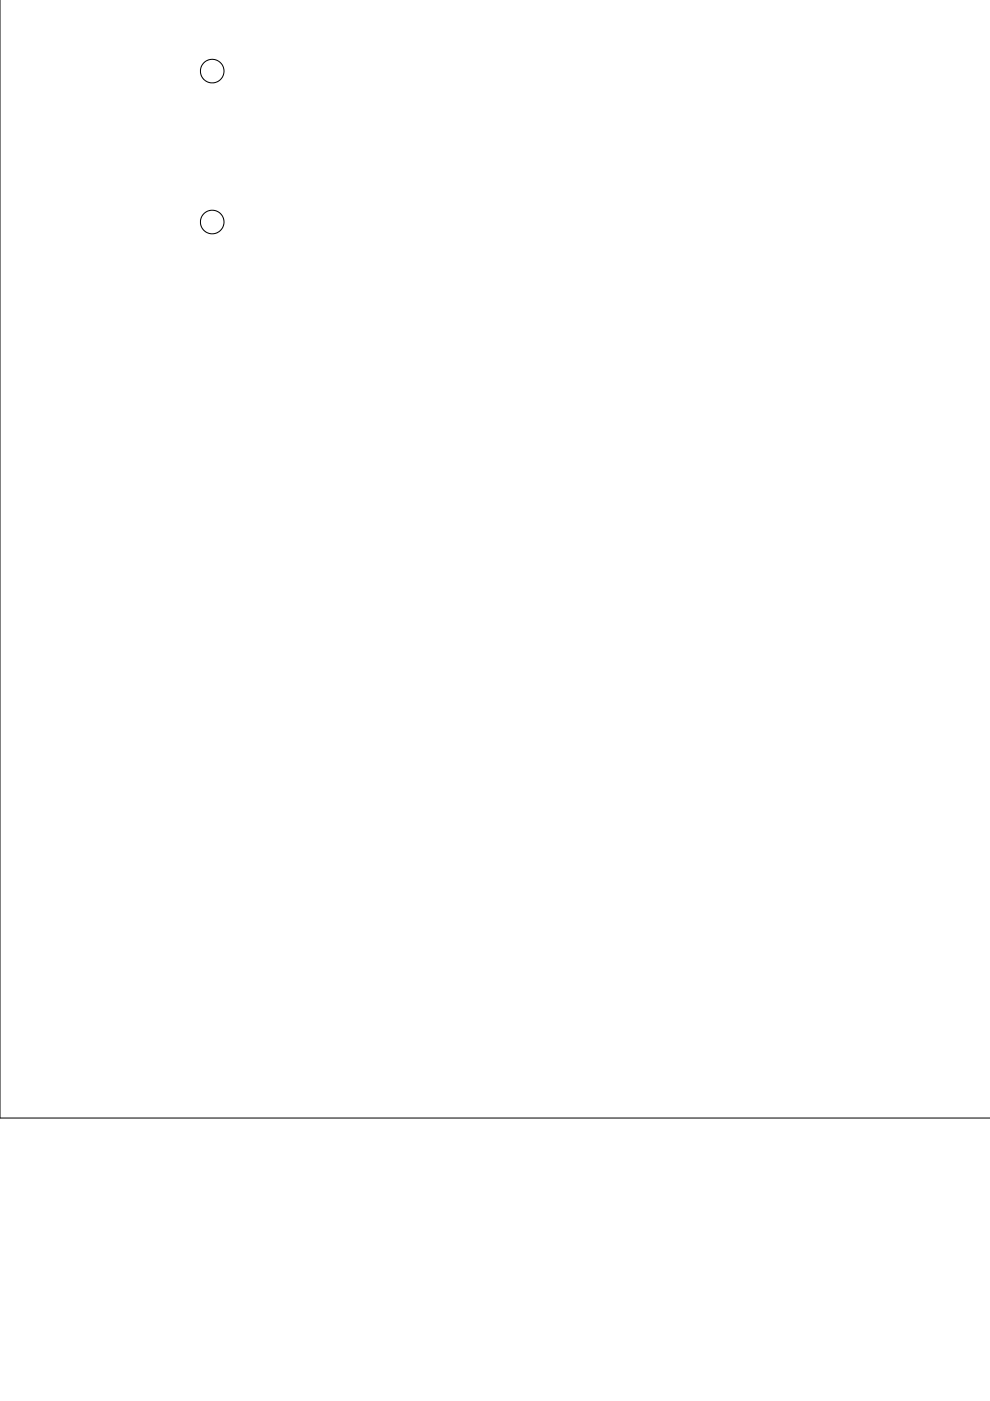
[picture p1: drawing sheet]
<svg xmlns="http://www.w3.org/2000/svg" width="210mm" height="297mm" viewBox="0 0 210 297" stroke-linecap="round" stroke-linejoin="round" font-family="sans-serif">
<g fill="none" stroke="#000" stroke-width=".21">
<path d="M0 0v237h209.9"/>
<circle cx="45" cy="15.1" r="2.5"/>
<circle cx="45" cy="47.1" r="2.5"/>
</g>
</svg>
